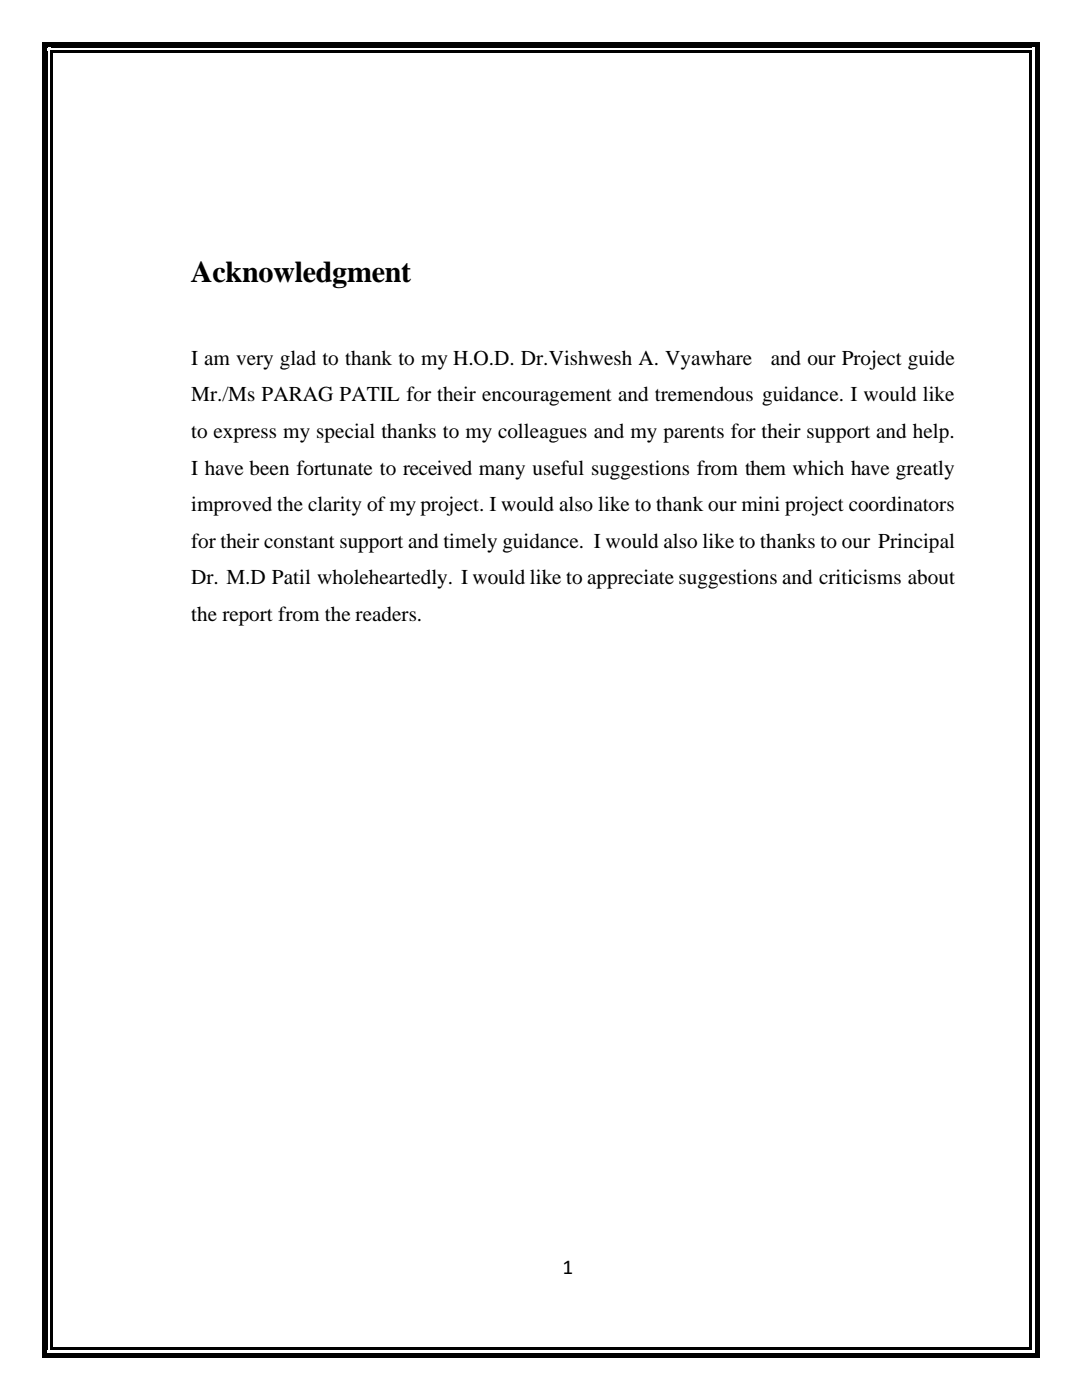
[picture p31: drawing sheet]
<svg xmlns="http://www.w3.org/2000/svg" width="216mm" height="279mm" viewBox="0 0 216 279" stroke-linecap="round" stroke-linejoin="round" font-family="sans-serif">
<defs><g id="words">
<text font-size="6" x="38.1" y="56.2">Acknowledgment</text>
<g font-size="4.2">
<text x="38.1" y="72.8">I am very glad to thank to my H.O.D. Dr.Vishwesh A. Vyawhare</text>
<text x="153.8" y="72.8">and our Project guide</text>
<text x="38.1" y="80.1">Mr./Ms PARAG PATIL for their encouragement and tremendous guidance. I would like</text>
<text x="38.1" y="87.4">to express my special thanks to my colleagues and my parents for their support and help.</text>
<text x="38.1" y="94.7">I have been fortunate to received many useful suggestions from them which have greatly</text>
<text x="38.1" y="102">improved the clarity of my project. I would also like to thank our mini project coordinators</text>
<text x="38.1" y="109.3">for their constant support and timely guidance. I would also like to thanks to our Principal</text>
<text x="38.1" y="116.6">Dr. M.D Patil wholeheartedly. I would like to appreciate suggestions and criticisms about</text>
<text x="38.1" y="123.9">the report from the readers.</text>
<text x="112.2" y="254.3">1</text>
</g>
</g></defs>
<g fill="#000">
<path d="M8.5 8.5h1v2h-1z" fill-rule="evenodd"/>
<path d="M8.5 8.5h2v1h-2z" fill-rule="evenodd"/>
</g>
<g fill="#fff">
<path d="M9.5 9.5h.5v1h-.5z" fill-rule="evenodd"/>
<path d="M9.5 9.5h1v.5h-1z" fill-rule="evenodd"/>
</g>
<g fill="#000">
<path d="M10 10h.5v.5h-.5z" fill-rule="evenodd"/>
<path d="M10 10h.5v.5h-.5z" fill-rule="evenodd"/>
<path d="M10.5 8.5h194.9v1h-194.9z" fill-rule="evenodd"/>
</g>
<path d="M10.5 9.5h194.9v.5h-194.9z" fill-rule="evenodd" fill="#fff"/>
<g fill="#000">
<path d="M10.5 10h194.9v.5h-194.9z" fill-rule="evenodd"/>
<path d="M205.4 8.5h2.1v1h-2.1z" fill-rule="evenodd"/>
<path d="M206.4 8.5h1.1v2h-1.1z" fill-rule="evenodd"/>
</g>
<g fill="#fff">
<path d="M205.9 9.5h.5v1h-.5z" fill-rule="evenodd"/>
<path d="M205.4 9.5h1v.5h-1z" fill-rule="evenodd"/>
</g>
<g fill="#000">
<path d="M205.4 10h.5v.5h-.5z" fill-rule="evenodd"/>
<path d="M205.4 10h.5v.5h-.5z" fill-rule="evenodd"/>
<path d="M8.5 10.5h1v258.4h-1z" fill-rule="evenodd"/>
</g>
<path d="M9.5 10.5h.5v258.4h-.5z" fill-rule="evenodd" fill="#fff"/>
<g fill="#000">
<path d="M10 10.5h.5v258.4h-.5z" fill-rule="evenodd"/>
<path d="M206.4 10.5h1.1v258.4h-1.1z" fill-rule="evenodd"/>
</g>
<path d="M205.9 10.5h.5v258.4h-.5z" fill-rule="evenodd" fill="#fff"/>
<g fill="#000">
<path d="M8.5 268.9h1v2.1h-1z" fill-rule="evenodd"/>
<path d="M8.5 269.9h2v1.1h-2z" fill-rule="evenodd"/>
<path d="M205.4 10.5h.5v258.4h-.5z" fill-rule="evenodd"/>
</g>
<g fill="#fff">
<path d="M9.5 268.9h.5v1h-.5z" fill-rule="evenodd"/>
<path d="M9.5 269.4h1v.5h-1z" fill-rule="evenodd"/>
</g>
<g fill="#000">
<path d="M10 268.9h.5v.5h-.5z" fill-rule="evenodd"/>
<path d="M10 268.9h.5v.5h-.5z" fill-rule="evenodd"/>
<path d="M10.5 269.9h194.9v1.1h-194.9z" fill-rule="evenodd"/>
</g>
<path d="M10.5 269.4h194.9v.5h-194.9z" fill-rule="evenodd" fill="#fff"/>
<g fill="#000">
<path d="M10.5 268.9h194.9v.5h-194.9z" fill-rule="evenodd"/>
<path d="M205.4 269.9h2.1v1.1h-2.1z" fill-rule="evenodd"/>
<path d="M206.4 268.9h1.1v2.1h-1.1z" fill-rule="evenodd"/>
</g>
<g fill="#fff">
<path d="M205.9 268.9h.5v1h-.5z" fill-rule="evenodd"/>
<path d="M205.4 269.4h1v.5h-1z" fill-rule="evenodd"/>
</g>
<g fill="#000">
<path d="M205.4 268.9h.5v.5h-.5z" fill-rule="evenodd"/>
<path d="M205.4 268.9h.5v.5h-.5z" fill-rule="evenodd"/>
</g>
<use href="#words"/>
</svg>
